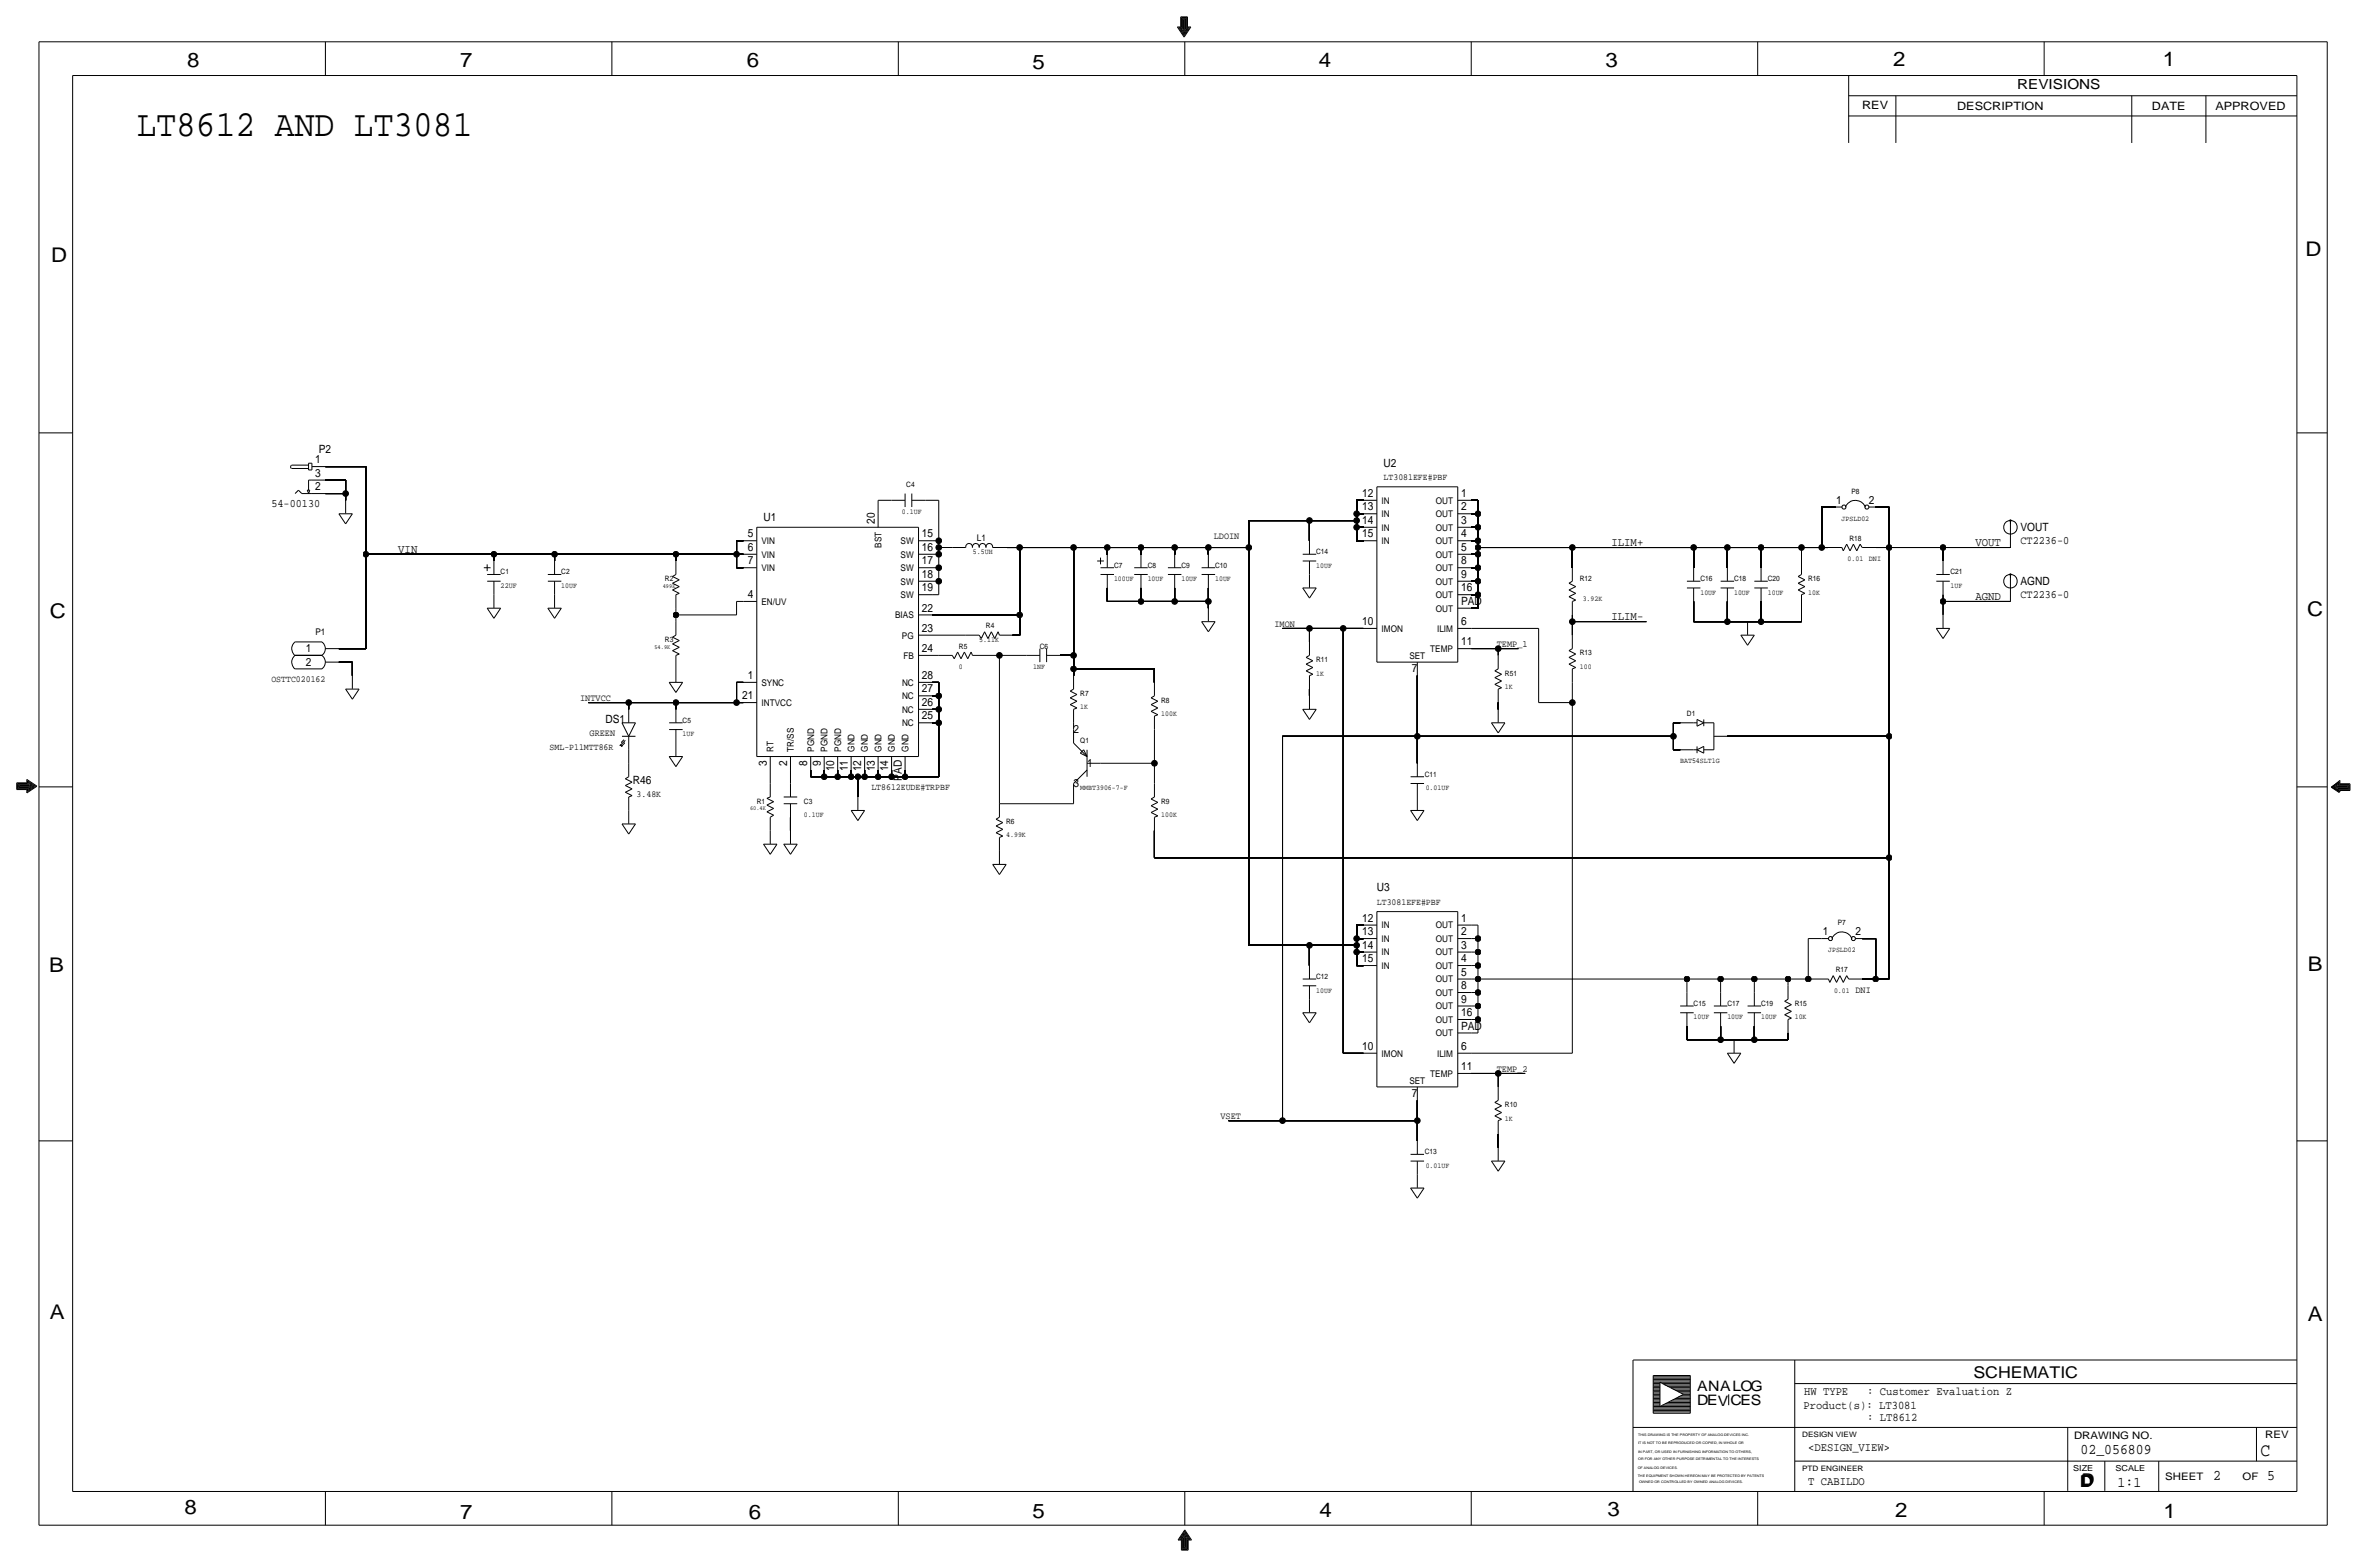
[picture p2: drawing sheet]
<svg xmlns="http://www.w3.org/2000/svg" width="892mm" height="590mm" viewBox="0 0 892 590" stroke-linecap="round" stroke-linejoin="round" font-family="sans-serif">
<defs><g id="words">
<text font-size="13.9" x="51.5" y="51.3">LT8612 AND LT3081</text>
<g font-size="7.6">
<text x="70.6" y="25.4">8</text>
<text x="173.4" y="25.4">7</text>
<text x="281.4" y="25.1">6</text>
<text x="389.1" y="26.2">5</text>
<text x="497" y="25.4">4</text>
<text x="605" y="25.1">3</text>
<text x="713.4" y="24.9">2</text>
<text x="815" y="24.9">1</text>
<text x="19.3" y="98.8">D</text>
<text x="868.9" y="96.5">D</text>
<text x="18.7" y="232.7">C</text>
<text x="869.4" y="232.2">C</text>
<text x="869.6" y="365.8">B</text>
<text x="18.5" y="366">B</text>
<text x="18.7" y="496.8">A</text>
<text x="869.6" y="497.6">A</text>
<text x="69.5" y="570.5">8</text>
<text x="173.4" y="572.3">7</text>
<text x="282.1" y="572.3">6</text>
<text x="389.1" y="571.8">5</text>
<text x="497.3" y="571.5">4</text>
<text x="605.7" y="571.2">3</text>
<text x="714.2" y="571.5">2</text>
<text x="815.3" y="572">1</text>
</g>
<text font-size="7" x="851.9" y="548.4">C</text>
<g font-size="6.1">
<text x="743.7" y="518.9">SCHEMATIC</text>
<text x="783.8" y="560.3">D</text>
<text x="784.3" y="559.8">D</text>
</g>
<g font-size="5.6">
<text x="784" y="547.9">02_056809</text>
<text x="834.1" y="557.5">2</text>
<text x="854.4" y="557.5">5</text>
<text x="798" y="560.1">1:1</text>
</g>
<g font-size="5.4">
<text x="639.5" y="524.2">ANALOG</text>
<text x="639.5" y="529.3">DEVCES</text>
</g>
<text font-size="5.2" x="760.2" y="33.5">REVISIONS</text>
<g font-size="4.5">
<text x="150.1" y="208.3">VIN</text>
<text x="607.3" y="205.7">ILIM+</text>
<text x="744.4" y="205.7">VOUT</text>
<text x="744.4" y="226.1">AGND</text>
<text x="607.3" y="233.7">ILIM-</text>
</g>
<g font-size="4.4">
<text x="679.9" y="525.5">HW TYPE</text>
<text x="703.6" y="525.5">: Customer Evaluation Z</text>
<text x="679.7" y="530.9">Product(s): LT3081</text>
<text x="703.6" y="535.2">: LT8612</text>
<text x="681.4" y="546.6">&lt;DESIGN_VIEW&gt;</text>
<text x="681.4" y="559.3">T CABILDO</text>
</g>
<g font-size="4.3">
<text x="701.8" y="41.1">REV</text>
<text x="737.6" y="41.4">DESCRIPTION</text>
<text x="811" y="41.4">DATE</text>
<text x="834.8" y="41.4">APPROVED</text>
<text x="120.1" y="170.7">P2</text>
<text x="118.8" y="174.5">1</text>
<text x="118.8" y="179.6">3</text>
<text x="521.4" y="175.8">U2</text>
<text x="118.8" y="184.7">2</text>
<text x="102.3" y="191">54-00130</text>
<text x="513.4" y="187.2">12</text>
<text x="550.6" y="187.2">1</text>
<text x="692" y="189.7">1</text>
<text x="704.3" y="189.7">2</text>
<text x="287.7" y="196.1">U1</text>
<text x="329.6" y="197.4" transform="rotate(-90 329.6 197.4)">20</text>
<text x="513.4" y="197.4">14</text>
<text x="513.4" y="192.3">13</text>
<text x="550.6" y="197.4">3</text>
<text x="550.6" y="192.3">2</text>
<text x="281.8" y="202.4">5</text>
<text x="347.4" y="202.4">15</text>
<text x="513.4" y="202.4">15</text>
<text x="550.6" y="202.4">4</text>
<text x="761.4" y="199.9">VOUT</text>
<text x="281.8" y="207.5">6</text>
<text x="347.4" y="207.5">16</text>
<text x="550.6" y="207.5">5</text>
<text x="761.4" y="205">CT2236-0</text>
<text x="281.8" y="212.6">7</text>
<text x="347.4" y="212.6">17</text>
<text x="550.6" y="212.6">8</text>
<text x="347.4" y="217.7">18</text>
<text x="550.6" y="217.7">9</text>
<text x="761.4" y="220.2">AGND</text>
<text x="281.8" y="225.3">4</text>
<text x="347.4" y="222.8">19</text>
<text x="550.6" y="227.8">PAD</text>
<text x="550.6" y="222.8">16</text>
<text x="761.4" y="225.3">CT2236-0</text>
<text x="347.4" y="230.4">22</text>
<text x="347.4" y="238">23</text>
<text x="513.4" y="235.5">10</text>
<text x="550.6" y="235.5">6</text>
<text x="115.2" y="245.6">1</text>
<text x="347.4" y="245.6">24</text>
<text x="550.6" y="243.1">11</text>
<text x="115.2" y="250.7">2</text>
<text x="281.8" y="255.8">1</text>
<text x="347.4" y="255.8">28</text>
<text x="532" y="253.2">7</text>
<text x="279.7" y="263.4">21</text>
<text x="347.4" y="260.9">27</text>
<text x="347.4" y="265.9">26</text>
<text x="228.1" y="272.3">DS1</text>
<text x="347.4" y="271">25</text>
<text x="404.6" y="276.1">2</text>
<text x="289" y="288.4" transform="rotate(-90 289 288.4)">3</text>
<text x="296.6" y="288.4" transform="rotate(-90 296.6 288.4)">2</text>
<text x="304.2" y="288.4" transform="rotate(-90 304.2 288.4)">8</text>
<text x="309.3" y="288.4" transform="rotate(-90 309.3 288.4)">9</text>
<text x="314.4" y="290.5" transform="rotate(-90 314.4 290.5)">10</text>
<text x="319.5" y="290.5" transform="rotate(-90 319.5 290.5)">11</text>
<text x="324.6" y="290.5" transform="rotate(-90 324.6 290.5)">12</text>
<text x="329.6" y="290.5" transform="rotate(-90 329.6 290.5)">13</text>
<text x="334.7" y="290.5" transform="rotate(-90 334.7 290.5)">14</text>
<text x="409.7" y="288.8">1</text>
<text x="238.5" y="295.1">R46</text>
<text x="339.8" y="294.1" transform="rotate(-90 339.8 294.1)">PAD</text>
<text x="404.6" y="296.4">3</text>
<text x="518.9" y="335.8">U3</text>
<text x="513.4" y="347.2">12</text>
<text x="550.6" y="347.2">1</text>
<text x="513.4" y="352.3">13</text>
<text x="550.6" y="352.3">2</text>
<text x="686.9" y="352.3">1</text>
<text x="699.2" y="352.3">2</text>
<text x="513.4" y="357.4">14</text>
<text x="550.6" y="357.4">3</text>
<text x="513.4" y="362.5">15</text>
<text x="550.6" y="362.5">4</text>
<text x="550.6" y="367.5">5</text>
<text x="550.6" y="377.7">9</text>
<text x="550.6" y="372.6">8</text>
<text x="550.6" y="382.8">16</text>
<text x="550.6" y="387.9">PAD</text>
<text x="513.4" y="395.5">10</text>
<text x="550.6" y="395.5">6</text>
<text x="550.6" y="403.1">11</text>
<text x="532" y="413.3">7</text>
</g>
<g font-size="3.9">
<text x="781.6" y="542.1">DRAWING NO.</text>
<text x="853.6" y="541.8">REV</text>
<text x="816" y="557.4">SHEET</text>
<text x="845.1" y="557.5">OF</text>
</g>
<g font-size="3.6">
<text x="457.4" y="203.2">LDOIN</text>
<text x="480.3" y="236.2">IMON</text>
<text x="564.1" y="243.8">TEMP_1</text>
<text x="218.6" y="264.2">INTVCC</text>
<text x="222.2" y="277.4">GREEN</text>
<text x="699.2" y="373.9">DNI</text>
<text x="564.1" y="403.9">TEMP_2</text>
<text x="459.9" y="421.6">VSET</text>
</g>
<g font-size="3.5">
<text x="521.4" y="180.8">LT3081EFE#PBF</text>
<text x="520.6" y="189.7">IN</text>
<text x="541.1" y="189.7">OUT</text>
<text x="520.6" y="194.8">IN</text>
<text x="541.1" y="194.8">OUT</text>
<text x="368.1" y="203.7">L1</text>
<text x="520.6" y="199.9">IN</text>
<text x="541.1" y="199.9">OUT</text>
<text x="287" y="205">VIN</text>
<text x="332.2" y="206.4" transform="rotate(-90 332.2 206.4)">BST</text>
<text x="339.4" y="205">SW</text>
<text x="520.6" y="205">IN</text>
<text x="541.1" y="205">OUT</text>
<text x="287" y="215.1">VIN</text>
<text x="287" y="210.1">VIN</text>
<text x="339.4" y="215.1">SW</text>
<text x="339.4" y="210.1">SW</text>
<text x="541.1" y="215.1">OUT</text>
<text x="541.1" y="210.1">OUT</text>
<text x="339.4" y="220.2">SW</text>
<text x="541.1" y="220.2">OUT</text>
<text x="287" y="227.8">EN/UV</text>
<text x="339.4" y="225.3">SW</text>
<text x="541.1" y="225.3">OUT</text>
<text x="337.3" y="232.9">BIAS</text>
<text x="541.1" y="230.4">OUT</text>
<text x="118.9" y="239.3">P1</text>
<text x="520.6" y="238">IMON</text>
<text x="541.6" y="238">ILIM</text>
<text x="339.9" y="240.5">PG</text>
<text x="539" y="245.6">TEMP</text>
<text x="340.4" y="248.2">FB</text>
<text x="531.1" y="248.2">SET</text>
<text x="102.3" y="257">OSTTC020162</text>
<text x="287" y="258.3">SYNC</text>
<text x="339.9" y="258.3">NC</text>
<text x="339.9" y="263.4">NC</text>
<text x="287" y="265.9">INTVCC</text>
<text x="339.9" y="268.5">NC</text>
<text x="339.9" y="273.6">NC</text>
<text x="207.1" y="282.4">SML-P11MTT86R</text>
<text x="291.5" y="283.2" transform="rotate(-90 291.5 283.2)">RT</text>
<text x="299.2" y="283.2" transform="rotate(-90 299.2 283.2)">TR/SS</text>
<text x="306.8" y="283.2" transform="rotate(-90 306.8 283.2)">PGND</text>
<text x="311.9" y="283.2" transform="rotate(-90 311.9 283.2)">PGND</text>
<text x="316.9" y="283.2" transform="rotate(-90 316.9 283.2)">PGND</text>
<text x="322" y="283.2" transform="rotate(-90 322 283.2)">GND</text>
<text x="327.1" y="283.2" transform="rotate(-90 327.1 283.2)">GND</text>
<text x="332.2" y="283.2" transform="rotate(-90 332.2 283.2)">GND</text>
<text x="337.3" y="283.2" transform="rotate(-90 337.3 283.2)">GND</text>
<text x="342.3" y="283.2" transform="rotate(-90 342.3 283.2)">GND</text>
<text x="328.4" y="297.7">LT8612EUDE#TRPBF</text>
<text x="239.9" y="300.2">3.48K</text>
<text x="518.9" y="340.9">LT3081EFE#PBF</text>
<text x="520.6" y="349.8">IN</text>
<text x="541.1" y="349.8">OUT</text>
<text x="520.6" y="359.9">IN</text>
<text x="520.6" y="354.8">IN</text>
<text x="541.1" y="359.9">OUT</text>
<text x="541.1" y="354.8">OUT</text>
<text x="520.6" y="365">IN</text>
<text x="541.1" y="365">OUT</text>
<text x="541.1" y="370.1">OUT</text>
<text x="541.1" y="375.2">OUT</text>
<text x="541.1" y="380.2">OUT</text>
<text x="541.1" y="385.3">OUT</text>
<text x="541.1" y="390.4">OUT</text>
<text x="520.6" y="398">IMON</text>
<text x="541.6" y="398">ILIM</text>
<text x="539" y="405.6">TEMP</text>
<text x="531.1" y="408.2">SET</text>
</g>
<g font-size="3.1">
<text x="781.3" y="554">SIZE</text>
<text x="797.3" y="554">SCALE</text>
</g>
<g font-size="2.9">
<text x="704.3" y="211.3">DNI</text>
<text x="188.7" y="221.5">22UF</text>
</g>
<g font-size="2.8">
<text x="341.5" y="183.4">C4</text>
<text x="697.7" y="185.9">P8</text>
<text x="339.9" y="193.5">0.1UF</text>
<text x="694" y="196.1">JPSLD02</text>
<text x="696.9" y="203.7">R18</text>
<text x="366.6" y="208.8">5.5UH</text>
<text x="496" y="208.8">C14</text>
<text x="419.8" y="213.9">C7</text>
<text x="432.5" y="213.9">C8</text>
<text x="445.2" y="213.9">C9</text>
<text x="457.9" y="213.9">C10</text>
<text x="496" y="213.9">10UF</text>
<text x="696.2" y="211.3">0.01</text>
<text x="188.7" y="216.4">C1</text>
<text x="211.5" y="221.5">10UF</text>
<text x="211.5" y="216.4">C2</text>
<text x="250.6" y="218.9">R2</text>
<text x="419.8" y="218.9">100UF</text>
<text x="432.5" y="218.9">10UF</text>
<text x="445.2" y="218.9">10UF</text>
<text x="457.9" y="218.9">10UF</text>
<text x="595.3" y="218.9">R12</text>
<text x="640.8" y="218.9">C16</text>
<text x="653.5" y="218.9">C18</text>
<text x="666.2" y="218.9">C20</text>
<text x="681.4" y="218.9">R16</text>
<text x="735" y="216.4">C21</text>
<text x="735.1" y="221.5">1UF</text>
<text x="596.4" y="226.6">3.92K</text>
<text x="640.8" y="224">10UF</text>
<text x="653.5" y="224">10UF</text>
<text x="666.2" y="224">10UF</text>
<text x="681.4" y="224">10K</text>
<text x="371.6" y="236.7">R4</text>
<text x="250.6" y="241.8">R3</text>
<text x="361.4" y="244.3">R5</text>
<text x="369" y="241.8">5.11K</text>
<text x="391.9" y="244.3">C6</text>
<text x="361.4" y="252">0</text>
<text x="389.3" y="252">1NF</text>
<text x="496" y="249.4">R11</text>
<text x="595.3" y="246.9">R13</text>
<text x="595.4" y="252">100</text>
<text x="496" y="254.5">1K</text>
<text x="567.1" y="254.5">R51</text>
<text x="407.1" y="262.1">R7</text>
<text x="567.1" y="259.6">1K</text>
<text x="407.1" y="267.2">1K</text>
<text x="437.6" y="264.7">R8</text>
<text x="437.6" y="269.7">100K</text>
<text x="635.7" y="269.7">D1</text>
<text x="257.3" y="272.3">C5</text>
<text x="257.3" y="277.4">1UF</text>
<text x="407.1" y="279.9">Q1</text>
<text x="633.2" y="287.5">BAT54SLT1G</text>
<text x="536.9" y="292.6">C11</text>
<text x="407.1" y="297.7">MMBT3906-7-F</text>
<text x="537.3" y="297.7">0.01UF</text>
<text x="285.2" y="302.8">R1</text>
<text x="303" y="302.8">C3</text>
<text x="437.6" y="302.8">R9</text>
<text x="303" y="307.8">0.1UF</text>
<text x="379.2" y="310.4">R6</text>
<text x="437.6" y="307.8">100K</text>
<text x="379.2" y="315.5">4.99K</text>
<text x="692.6" y="348.5">P7</text>
<text x="688.9" y="358.6">JPSLD02</text>
<text x="496" y="368.8">C12</text>
<text x="691.9" y="366.3">R17</text>
<text x="496" y="373.9">10UF</text>
<text x="691.2" y="373.9">0.01</text>
<text x="638.3" y="379">C15</text>
<text x="651" y="379">C17</text>
<text x="663.7" y="379">C19</text>
<text x="676.4" y="379">R15</text>
<text x="638.3" y="384">10UF</text>
<text x="651" y="384">10UF</text>
<text x="663.7" y="384">10UF</text>
<text x="676.4" y="384">10K</text>
<text x="567.1" y="417.1">R10</text>
<text x="567.1" y="422.1">1K</text>
<text x="536.9" y="434.8">C13</text>
<text x="537.3" y="439.9">0.01UF</text>
<text x="679.1" y="541.3">DESIGN VIEW</text>
<text x="679.1" y="554">PTD ENGINEER</text>
</g>
<g font-size="2.3">
<text x="249.8" y="221.5">499K</text>
<text x="246.6" y="244.3">54.9K</text>
<text x="282.7" y="305.3">60.4K</text>
</g>
<g font-size="1.3">
<text x="617.3" y="541.1">THIS DRAWING IS THE PROPERTY OF ANALOG DEVICES INC.</text>
<text x="617.3" y="543.9">IT IS NOT TO BE REPRODUCED OR COPIED, IN WHOLE OR</text>
<text x="617.3" y="547.2">IN PART, OR USED IN FURNISHING INFORMATION TO OTHERS,</text>
<text x="617.3" y="550">OR FOR ANY OTHER PURPOSE DETRIMENTAL TO THE INTERESTS</text>
<text x="617.2" y="556.3">THE EQUIPMENT SHOWN HEREON MAY BE PROTECTED BY PATENTS</text>
<text x="617.2" y="553.2">OF ANALOG DEVICES.</text>
<text x="617.7" y="558.8">OWNED OR CONTROLLED BY OWNED ANALOG DEVICES.</text>
</g>
</g></defs>
<!-- layer: Nets -->
<g fill="none" stroke="#000" stroke-width=".38">
<path d="M122.6 175.8h15.3zM137.9 175.8v33zM122.6 185.9h7.7zM122.6 180.8h7.7zM130.3 185.9v2.6zM130.3 180.8v5.1zM330.9 188.5v5zM330.9 188.5h5.1zM348.7 188.5h5.1zM353.8 188.5v15.2zM470.6 196.1v10.1zM470.6 196.1h22.9z"/>
<path d="M493.5 196.1v7.6zM493.5 196.1h17.8zM511.3 198.6v5.1zM511.3 198.6h2.5zM511.3 188.5h2.5zM511.3 193.5h2.5zM511.3 188.5v5zM511.3 196.1v2.5zM511.3 193.5v2.6zM554.4 188.5h2.6zM554.4 193.5h2.6zM554.4 198.6h2.6z"/>
<path d="M557 188.5v5zM557 193.5v5.1zM557 198.6v5.1zM686.5 191h5.1zM686.5 191v15.2zM706.8 191h5.1zM711.9 191v15.2zM137.9 208.8v35.5zM137.9 208.8h48.2zM186.1 208.8v2.5zM186.1 208.8h22.9zM209 208.8v2.5z"/>
<path d="M209 208.8h45.7zM254.7 208.8v2.5zM254.7 208.8h22.9zM277.6 203.7h2.5zM277.6 213.9h2.5zM277.6 208.8v5.1zM277.6 203.7v5.1zM277.6 208.8h2.5zM351.2 218.9h2.6zM351.2 213.9h2.6zM351.2 208.8h2.6zM351.2 203.7h2.6z"/>
<path d="M353.8 218.9v5.1zM353.8 213.9v5zM353.8 208.8v5.1zM353.8 206.2v2.6zM353.8 206.2h5.1zM353.8 203.7v2.5zM379.2 206.2h5.1zM384.3 206.2v25.4zM384.3 206.2h20.3zM404.6 206.2v40.7zM404.6 206.2h12.7zM417.3 206.2v2.6z"/>
<path d="M417.3 206.2h12.7zM430 206.2v2.6zM430 206.2h12.7zM442.7 206.2v2.6zM442.7 206.2h12.7zM455.4 206.2v2.6zM455.4 206.2h15.2zM470.6 206.2v149.9zM511.3 203.7h2.5zM554.4 218.9h2.6zM554.4 213.9h2.6zM554.4 203.7h2.6z"/>
<path d="M554.4 208.8h2.6zM557 218.9v5.1zM557 213.9v5zM557 208.8v5.1zM557 206.2v2.6zM557 203.7v2.5zM557 206.2h35.5zM592.5 206.2v7.7zM592.5 206.2h45.8zM638.3 206.2v7.7zM638.3 206.2h12.7zM651 206.2v7.7z"/>
<path d="M651 206.2h12.7zM663.7 206.2v7.7zM663.7 206.2h15.2zM678.9 206.2v5.1zM678.9 206.2h7.6zM686.5 206.2h2.6zM706.8 206.2h5.1zM711.9 206.2v71.2zM711.9 206.2h20.3zM732.2 206.2v5.1zM732.2 206.2h25.4zM254.7 231.6v2.6z"/>
<path d="M254.7 229.1v2.5zM254.7 231.6h22.9zM277.6 226.6h2.5zM277.6 226.6v5zM351.2 231.6h33.1zM351.2 239.3h12.7zM351.2 224h2.6zM381.7 239.3h2.6zM384.3 231.6v7.7zM417.3 221.5v5.1zM417.3 226.6h12.7zM430 221.5v5.1z"/>
<path d="M430 226.6h12.7zM442.7 221.5v5.1zM442.7 226.6h12.7zM455.4 226.6v2.5zM455.4 221.5v5.1zM483.3 236.7h10.2zM493.5 236.7v5.1zM493.5 236.7h12.7zM506.2 236.7v160zM506.2 236.7h7.6zM554.4 236.7h25.4zM554.4 229.1h2.6z"/>
<path d="M554.4 224h2.6zM557 224v5.1zM579.8 236.7v28zM592.5 234.2v5.1zM592.5 231.6v2.6zM592.5 234.2h28zM638.3 226.6v7.6zM638.3 234.2h12.7zM651 226.6v7.6zM651 234.2h7.6zM658.6 234.2h5.1zM663.7 226.6v7.6z"/>
<path d="M663.7 234.2h15.2zM678.9 229.1v5.1zM732.2 226.6v5zM732.2 224v2.6zM732.2 226.6h25.4zM127.7 249.4h5.1zM127.7 244.3h10.2zM132.8 249.4v5.1zM277.6 257v7.7zM277.6 257h2.5zM351.2 257h2.6zM351.2 246.9h2.6z"/>
<path d="M353.8 257v5.1zM371.6 246.9h5zM376.6 246.9v55.9zM376.6 246.9h10.2zM399.5 246.9h5.1zM404.6 252v2.5zM404.6 252h30.5zM404.6 246.9v5.1zM435.1 252v5zM493.5 259.6v2.5zM534.1 254.5v22.9zM554.4 244.3h10.2z"/>
<path d="M564.6 244.3v2.6zM564.6 244.3h7.6zM592.5 257v7.7zM221.7 264.7h15.2zM236.9 264.7v2.5zM236.9 264.7h17.8zM254.7 264.7v2.5zM254.7 264.7h22.9zM277.6 264.7h2.5zM351.2 262.1h2.6zM351.2 267.2h2.6zM351.2 272.3h2.6z"/>
<path d="M353.8 262.1v5.1zM353.8 272.3v20.3zM353.8 267.2v5.1zM404.6 272.3v2.5zM435.1 274.8v12.7zM483.3 277.4v144.7zM483.3 277.4h50.8zM534.1 277.4v10.1zM534.1 277.4h96.5zM564.6 264.7v2.5zM579.8 264.7h12.7zM592.5 264.7v132z"/>
<path d="M630.6 277.4v5zM630.6 272.3v5.1zM630.6 272.3h2.6zM651 277.4h60.9zM711.9 277.4v45.7zM236.9 282.4v5.1zM290.3 290.1v5zM297.9 290.1v5zM305.5 290.1v2.5zM305.5 292.6h5.1zM310.6 290.1v2.5zM310.6 292.6h5.1z"/>
<path d="M315.7 290.1v2.5zM315.7 292.6h5.1zM320.8 290.1v2.5zM320.8 292.6h2.5zM323.3 292.6v7.6zM323.3 292.6h2.5zM325.8 290.1v2.5zM325.8 292.6h5.1zM330.9 290.1v2.5zM330.9 292.6h5.1zM336 290.1v2.5zM336 292.6h5.1z"/>
<path d="M341.1 290.1v2.5zM341.1 292.6h12.7zM414.7 287.5h20.4zM435.1 287.5v7.6zM630.6 282.4h2.6zM297.9 307.8v5.1zM376.6 302.8h28zM404.6 300.2v2.6zM435.1 312.9v10.2zM435.1 323.1h276.8zM711.9 323.1v45.7zM470.6 356.1h22.9z"/>
<path d="M493.5 356.1v7.6zM493.5 356.1h17.8zM511.3 348.5h2.5zM511.3 353.6h2.5zM511.3 348.5v5.1zM511.3 358.6v5.1zM511.3 358.6h2.5zM511.3 356.1v2.5zM511.3 353.6v2.5zM554.4 348.5h2.6zM554.4 353.6h2.6zM554.4 358.6h2.6z"/>
<path d="M557 348.5v5.1zM557 353.6v5zM557 358.6v5.1zM681.4 353.6v15.2zM681.4 353.6h5.1zM701.8 353.6h5zM706.8 353.6v15.2zM511.3 363.7h2.5zM554.4 379h2.6zM554.4 363.7h2.6zM554.4 373.9h2.6zM554.4 368.8h2.6z"/>
<path d="M557 379v5zM557 373.9v5.1zM557 368.8v5.1zM557 363.7v5.1zM557 368.8h78.7zM635.7 368.8v5.1zM635.7 368.8h12.7zM648.4 368.8v5.1zM648.4 368.8h12.7zM661.1 368.8v5.1zM661.1 368.8h12.7zM673.8 368.8v2.5z"/>
<path d="M673.8 368.8h7.6zM681.4 368.8h2.6zM701.8 368.8h5zM706.8 368.8h5.1zM506.2 396.7h7.6zM554.4 396.7h38.1zM554.4 389.1h2.6zM554.4 384h2.6zM557 384v5.1zM635.7 386.6v5.1zM635.7 391.7h12.7zM648.4 386.6v5.1z"/>
<path d="M648.4 391.7h5.1zM653.5 391.7h7.6zM661.1 386.6v5.1zM661.1 391.7h12.7zM673.8 389.1v2.6zM534.1 414.5v7.6zM554.4 404.4h10.2zM564.6 404.4v5zM564.6 404.4h10.2zM463 422.1h20.3zM483.3 422.1h50.8zM534.1 422.1v7.7z"/>
<path d="M564.6 427.2v5.1z"/>
</g>
<g fill="#000" stroke="#000" stroke-width=".38">
<circle cx="130.3" cy="185.9" r="1.07"/>
<circle cx="493.5" cy="196.1" r="1.07"/>
<circle cx="511.3" cy="193.5" r="1.07"/>
<circle cx="511.3" cy="198.6" r="1.07"/>
<circle cx="511.3" cy="196.1" r="1.07"/>
<circle cx="557" cy="193.5" r="1.07"/>
<circle cx="557" cy="198.6" r="1.07"/>
<circle cx="137.9" cy="208.8" r="1.07"/>
<circle cx="186.1" cy="208.8" r="1.07"/>
<circle cx="209" cy="208.8" r="1.07"/>
<circle cx="254.7" cy="208.8" r="1.07"/>
<circle cx="277.6" cy="208.8" r="1.07"/>
<circle cx="353.8" cy="218.9" r="1.07"/>
<circle cx="353.8" cy="203.7" r="1.07"/>
<circle cx="353.8" cy="206.2" r="1.07"/>
<circle cx="353.8" cy="208.8" r="1.07"/>
<circle cx="353.8" cy="213.9" r="1.07"/>
<circle cx="384.3" cy="206.2" r="1.07"/>
<circle cx="404.6" cy="206.2" r="1.07"/>
<circle cx="417.3" cy="206.2" r="1.07"/>
<circle cx="430" cy="206.2" r="1.07"/>
<circle cx="442.7" cy="206.2" r="1.07"/>
<circle cx="455.4" cy="206.2" r="1.07"/>
<circle cx="470.6" cy="206.2" r="1.07"/>
<circle cx="557" cy="208.8" r="1.07"/>
<circle cx="557" cy="218.9" r="1.07"/>
<circle cx="557" cy="206.2" r="1.07"/>
<circle cx="557" cy="203.7" r="1.07"/>
<circle cx="557" cy="213.9" r="1.07"/>
<circle cx="592.5" cy="206.2" r="1.07"/>
<circle cx="638.3" cy="206.2" r="1.07"/>
<circle cx="651" cy="206.2" r="1.07"/>
<circle cx="663.7" cy="206.2" r="1.07"/>
<circle cx="678.9" cy="206.2" r="1.07"/>
<circle cx="686.5" cy="206.2" r="1.07"/>
<circle cx="711.9" cy="206.2" r="1.07"/>
<circle cx="732.2" cy="206.2" r="1.07"/>
<circle cx="254.7" cy="231.6" r="1.07"/>
<circle cx="384.3" cy="231.6" r="1.07"/>
<circle cx="430" cy="226.6" r="1.07"/>
<circle cx="442.7" cy="226.6" r="1.07"/>
<circle cx="455.4" cy="226.6" r="1.07"/>
<circle cx="493.5" cy="236.7" r="1.07"/>
<circle cx="506.2" cy="236.7" r="1.07"/>
<circle cx="557" cy="224" r="1.07"/>
<circle cx="592.5" cy="234.2" r="1.07"/>
<circle cx="651" cy="234.2" r="1.07"/>
<circle cx="663.7" cy="234.2" r="1.07"/>
<circle cx="732.2" cy="226.6" r="1.07"/>
<circle cx="376.6" cy="246.9" r="1.07"/>
<circle cx="404.6" cy="246.9" r="1.07"/>
<circle cx="404.6" cy="252" r="1.07"/>
<circle cx="564.6" cy="244.3" r="1.07"/>
<circle cx="236.9" cy="264.7" r="1.07"/>
<circle cx="254.7" cy="264.7" r="1.07"/>
<circle cx="277.6" cy="264.7" r="1.07"/>
<circle cx="353.8" cy="272.3" r="1.07"/>
<circle cx="353.8" cy="262.1" r="1.07"/>
<circle cx="353.8" cy="267.2" r="1.07"/>
<circle cx="534.1" cy="277.4" r="1.07"/>
<circle cx="592.5" cy="264.7" r="1.07"/>
<circle cx="630.6" cy="277.4" r="1.07"/>
<circle cx="711.9" cy="277.4" r="1.07"/>
<circle cx="310.6" cy="292.6" r="1.07"/>
<circle cx="315.7" cy="292.6" r="1.07"/>
<circle cx="320.8" cy="292.6" r="1.07"/>
<circle cx="323.3" cy="292.6" r="1.07"/>
<circle cx="325.8" cy="292.6" r="1.07"/>
<circle cx="330.9" cy="292.6" r="1.07"/>
<circle cx="336" cy="292.6" r="1.07"/>
<circle cx="341.1" cy="292.6" r="1.07"/>
<circle cx="435.1" cy="287.5" r="1.07"/>
<circle cx="711.9" cy="323.1" r="1.07"/>
<circle cx="493.5" cy="356.1" r="1.07"/>
<circle cx="511.3" cy="356.1" r="1.07"/>
<circle cx="511.3" cy="358.6" r="1.07"/>
<circle cx="511.3" cy="353.6" r="1.07"/>
<circle cx="557" cy="353.6" r="1.07"/>
<circle cx="557" cy="358.6" r="1.07"/>
<circle cx="557" cy="368.8" r="1.07"/>
<circle cx="557" cy="379" r="1.07"/>
<circle cx="557" cy="373.9" r="1.07"/>
<circle cx="557" cy="363.7" r="1.07"/>
<circle cx="635.7" cy="368.8" r="1.07"/>
<circle cx="648.4" cy="368.8" r="1.07"/>
<circle cx="661.1" cy="368.8" r="1.07"/>
<circle cx="673.8" cy="368.8" r="1.07"/>
<circle cx="681.4" cy="368.8" r="1.07"/>
<circle cx="706.8" cy="368.8" r="1.07"/>
<circle cx="557" cy="384" r="1.07"/>
<circle cx="648.4" cy="391.7" r="1.07"/>
<circle cx="661.1" cy="391.7" r="1.07"/>
<circle cx="564.6" cy="404.4" r="1.07"/>
<circle cx="483.3" cy="422.1" r="1.07"/>
<circle cx="534.1" cy="422.1" r="1.07"/>
</g>
<!-- layer: Components -->
<g fill="none" stroke="#000" stroke-width=".38">
<path d="M109.9 175.2l-.1 .1a.82 .82 0 0 0 0 1.2M109.9 176.5h6.3zM109.9 175.2h6.4zM116.3 177h1.3zM116.3 174.5h1.3zM116.3 174.5v2.5zM117.6 175.8h5zM117.6 174.5v2.5zM111.2 185.9l1.3-1.2zM112.5 184.7l1.2 1.2zM113.7 185.9h3.9zM115.8 184.7l.5 1.2z"/>
<path d="M115.8 184.7h.9zM116.3 180.8v3.9zM116.3 180.8h1.3zM116.7 184.7l-.4 1.2zM117.6 180.8h5zM117.6 185.9h5zM127.7 193.5l2.6 3.9zM127.7 193.5h5.1zM130.3 188.5v4.9zM132.8 193.5l-2.5 3.9zM285.2 198.6h61zM285.2 198.6v86.4z"/>
<path d="M330.9 193.5v5.1zM336 188.5h5.1zM341.1 185.9v5.1zM343.6 188.5h5.1zM343.6 185.9v5.1zM346.2 198.6v86.4zM513.8 198.6h5.1zM513.8 193.5h5.1zM513.8 188.5h5.1zM518.9 183.4h30.5zM518.9 183.4v66zM549.4 198.6h5z"/>
<path d="M549.4 193.5h5zM549.4 188.5h5zM549.4 183.4v66zM691.6 191h2.5zM695.4 191a4.1 4.1 0 0 1 3.8-2.5 4.1 4.1 0 0 1 3.8 2.6M704.3 191h2.5zM757.6 196.1v10.1zM757.6 196.1v1.3zM182.3 213.9h2.6zM183.6 216.4h5.1zM183.6 218.9h5.1zM183.6 212.6v2.5z"/>
<path d="M186.1 218.9v5.1zM186.1 211.3v5.1zM206.5 216.4h5zM206.5 218.9h5zM209 218.9v5.1zM209 211.3v5.1zM253.4 217.2l1.3-.8zM253.4 217.2l2.6 1.2zM253.4 219.7l2.6-1.3zM253.4 219.7l2.6 1.3zM254.7 211.3v5.1zM280.1 213.9h5.1z"/>
<path d="M280.1 208.8h5.1zM280.1 203.7h5.1zM346.2 218.9h5zM346.2 213.9h5zM346.2 208.8h5zM346.2 203.7h5zM358.9 206.2h5zM363.9 206.2a1.27 1.27 0 0 1 1.3-1.5 1.27 1.27 0 0 1 1.2 1.5M366.5 206.2a1.27 1.27 0 0 1 1.2-1.5 1.27 1.27 0 0 1 1.3 1.5M369 206.2a1.27 1.27 0 0 1 1.3-1.5 1.27 1.27 0 0 1 1.2 1.5M371.6 206.2a1.27 1.27 0 0 1 1.2-1.5 1.27 1.27 0 0 1 1.2 1.5M374.1 206.2h5.1z"/>
<path d="M374.9 206.2h.2zM413.5 211.3h2.5zM414.7 213.9h5.1zM414.7 216.4h5.1zM414.7 210.1v2.5zM417.3 216.4v5.1zM417.3 208.8v5.1zM427.4 213.9h5.1zM427.4 216.4h5.1zM430 216.4v5.1zM430 208.8v5.1zM440.1 213.9h5.1z"/>
<path d="M440.1 216.4h5.1zM442.7 216.4v5.1zM442.7 208.8v5.1zM452.8 213.9h5.1zM452.8 216.4h5.1zM455.4 216.4v5.1zM455.4 208.8v5.1zM490.9 208.8h5.1zM490.9 211.3h5.1zM493.5 216.4v5zM493.5 211.3v5.1zM493.5 203.7v5.1z"/>
<path d="M513.8 203.7h5.1zM549.4 218.9h5zM549.4 213.9h5zM549.4 208.8h5zM549.4 203.7h5zM591.3 219.7l1.2-.8zM591.3 219.7l2.5 1.3zM592.5 213.9v5zM635.7 218.9h5.1zM638.3 213.9v5zM648.4 218.9h5.1zM651 213.9v5z"/>
<path d="M661.1 218.9h5.1zM663.7 213.9v5zM677.6 217.2l1.3-.8zM677.6 217.2l2.6 1.2zM677.6 219.7l2.6-1.3zM677.6 219.7l2.6 1.3zM678.9 211.3v5.1zM689.1 206.2h5zM694.1 206.2l.5 1.3zM695.9 205l1.3 2.5zM695.9 205l-1.3 2.5zM698.4 205l1.3 2.5z"/>
<path d="M698.4 205l-1.2 2.5zM701 205l.8 1.2zM701 205l-1.3 2.5zM701.8 206.2h5zM729.7 218.9h5.1zM729.7 216.4h5.1zM732.2 218.9v5.1zM732.2 211.3v5.1zM757.6 216.4v10.2zM757.6 216.4v1.3zM183.6 229.1l2.5 3.8zM183.6 229.1h5.1z"/>
<path d="M186.1 224v5zM188.7 229.1l-2.6 3.8zM206.5 229.1l2.5 3.8zM206.5 229.1h5zM209 224v5zM211.5 229.1l-2.5 3.8zM253.4 222.2l2.6-1.2zM253.4 222.2l2.6 1.3zM254.7 234.2v5.1zM254.7 224v5.1zM254.7 224l1.3-.5zM280.1 226.6h5.1z"/>
<path d="M346.2 239.3h5zM346.2 231.6h5zM346.2 224h5zM363.9 239.3h5.1zM369 239.3l.8 1.2zM371 238l-1.2 2.5zM371 238l1.3 2.5zM373.6 238l-1.3 2.5zM373.6 238l1.3 2.5zM376.1 238l-1.2 2.5zM376.1 238l.5 1.3zM376.6 239.3h5.1z"/>
<path d="M452.8 234.2l2.6 3.8zM452.8 234.2h5.1zM455.4 229.1v5zM457.9 234.2l-2.5 3.8zM490.9 221.5l2.6 3.8zM490.9 221.5h5.1zM496 221.5l-2.5 3.8zM513.8 236.7h5.1zM549.4 229.1h5zM549.4 224h5zM549.4 236.7h5zM591.3 222.2l2.5-1.2z"/>
<path d="M591.3 222.2l2.5 1.3zM591.3 224.8l2.5-1.3zM591.3 224.8l2.5 1.3zM592.5 239.3v5zM592.5 226.6v5zM592.5 226.6l1.3-.5zM635.7 221.5h5.1zM638.3 221.5v5.1zM648.4 221.5h5.1zM651 221.5v5.1zM656 239.3l2.6 3.8zM656 239.3h5.1z"/>
<path d="M658.6 234.2v5zM661.1 239.3l-2.5 3.8zM661.1 221.5h5.1zM663.7 221.5v5.1zM677.6 222.2l2.6-1.2zM677.6 222.2l2.6 1.3zM678.9 224v5.1zM678.9 224l1.3-.5zM729.7 236.7l2.5 3.8zM729.7 236.7h5.1zM732.2 231.6v5zM734.8 236.7l-2.6 3.8z"/>
<path d="M111.2 241.8a3.3 3.3 0 0 0 0 5.1 3.3 3.3 0 0 0 0 5.1M111.2 246.9h10.2zM111.2 252h10.2zM111.2 241.8h10.2zM121.3 241.9a3.1 3.1 0 0 1 0 5 3.1 3.1 0 0 1 0 5.1M122.6 249.4h5.1zM122.6 244.3h5.1zM130.3 259.6l2.5 3.8zM130.3 259.6h5zM132.8 254.5v5zM135.3 259.6l-2.5 3.8zM252.2 257l2.5 3.9z"/>
<path d="M252.2 257h5.1zM253.4 240l1.3-.7zM253.4 240l2.6 1.3zM253.4 242.6l2.6-1.3zM253.4 242.6l2.6 1.2zM253.4 245.1l2.6-1.3zM253.4 245.1l2.6 1.3zM254.7 252v4.9zM254.7 246.9v5.1zM254.7 246.9l1.3-.5zM257.3 257l-2.6 3.9zM280.1 257h5.1z"/>
<path d="M346.2 257h5zM346.2 246.9h5zM353.8 246.9h5.1zM358.9 246.9l.7 1.3zM360.9 245.6l-1.3 2.6zM360.9 245.6l1.3 2.6zM363.4 245.6l-1.2 2.6zM363.4 245.6l1.3 2.6zM366 245.6l-1.3 2.6zM366 245.6l.5 1.3zM366.5 246.9h5.1zM386.8 246.9h5.1z"/>
<path d="M391.9 244.3v5.1zM394.4 246.9h5.1zM394.4 244.3v5.1zM404.6 254.5v5.1zM435.1 257v5.1zM492.2 247.6l1.3-.7zM492.2 247.6l2.5 1.3zM492.2 250.2l2.5-1.3zM492.2 250.2l2.5 1.3zM492.2 252.7l2.5-1.2zM492.2 252.7l2.5 1.3zM493.5 254.5v5.1z"/>
<path d="M493.5 241.8v5.1zM493.5 254.5l1.2-.5zM518.9 249.4h30.5zM534.1 249.4v5.1zM549.4 244.3h5zM563.3 252.7l1.3-.7zM563.3 252.7l2.6 1.3zM563.3 255.3l2.6-1.3zM563.3 255.3l2.6 1.2zM563.3 257.8l2.6-1.3zM563.3 257.8l2.6 1.3zM564.6 259.6v5.1z"/>
<path d="M564.6 246.9v5.1zM564.6 259.6l1.3-.5zM591.3 245.1l1.2-.8zM591.3 245.1l2.5 1.3zM591.3 247.6l2.5-1.2zM591.3 247.6l2.5 1.3zM591.3 250.2l2.5-1.3zM591.3 250.2l2.5 1.3zM592.5 252v5zM592.5 252l1.3-.5zM234.1 279.7l1.1-1.1zM234.1 279.7l.5 .2z"/>
<path d="M234.4 277.4h5.1zM234.4 272.3l2.5 5.1zM234.4 272.3h5.1zM234.9 279.7l.5 .2zM234.9 279.7l.8-.8zM236.9 267.2v5zM236.9 277.4v5zM239.5 272.3l-2.6 5.1zM252.2 272.3h5.1zM252.2 274.8h5.1zM254.7 279.9v5zM254.7 274.8v5.1z"/>
<path d="M254.7 267.2v5.1zM280.1 264.7h5.1zM346.2 262.1h5zM346.2 267.2h5zM346.2 272.3h5zM403.3 260.3l1.3-.7zM403.3 260.3l2.5 1.3zM403.3 262.9l2.5-1.3zM403.3 262.9l2.5 1.3zM403.3 265.4l2.5-1.2zM403.3 265.4l2.5 1.3zM404.6 274.8v5.1z"/>
<path d="M404.6 279.9l5.1 5.1zM404.6 267.2v5.1zM404.6 267.2l1.2-.5zM433.8 262.9l1.3-.8zM433.8 262.9l2.5 1.3zM433.8 265.4l2.5-1.2zM433.8 265.4l2.5 1.3zM433.8 268l2.5-1.3zM433.8 268l2.5 1.2zM435.1 269.7v5.1zM435.1 269.7l1.2-.5zM490.9 267.2l2.6 3.8z"/>
<path d="M490.9 267.2h5.1zM493.5 262.1v5zM496 267.2l-2.5 3.8zM562.1 272.3l2.5 3.8zM562.1 272.3h5zM564.6 267.2v5zM567.1 272.3l-2.5 3.8zM633.2 272.3h5.1zM638.3 272.3h1.2zM639.5 271v2.6zM639.5 271l2.6 1.3zM639.5 273.6l2.6-1.3z"/>
<path d="M642.1 271v2.6zM642.1 272.3h3.8zM645.9 277.4h5.1zM645.9 272.3v10.1zM233.6 280.9l1-1zM233.6 280.9l.5-.2zM233.9 280.4l-.3 .5zM234.1 281.2l1.3-1.3zM234.1 281.2l.5-.3zM234.4 280.7l-.3 .5zM235.7 293.4l1.2-.8zM235.7 293.4l2.5 1.2z"/>
<path d="M235.7 295.9l2.5-1.3zM235.7 295.9l2.5 1.3zM235.7 298.4l2.5-1.2zM235.7 298.4l2.5 1.3zM236.9 287.5v5.1zM252.2 285l2.5 3.8zM252.2 285h5.1zM257.3 285l-2.6 3.8zM285.2 285h61zM290.3 295.1v5.1zM290.3 285v5.1zM297.9 295.1v5.1z"/>
<path d="M297.9 285v5.1zM305.5 285v5.1zM310.6 285v5.1zM315.7 285v5.1zM320.8 285v5.1zM325.8 285v5.1zM330.9 285v5.1zM336 285v5.1zM341.1 285v5.1zM404.6 295.1v5.1zM407.1 283.7l2.6 1.3zM408.4 282.4l1.3 2.6z"/>
<path d="M408.4 282.4l-1.3 1.3zM409.7 287.5h5zM409.7 282.4v10.2zM409.7 290.1l-5.1 5zM435.1 295.1v5.1zM531.6 295.1h5.1zM531.6 292.6h5.1zM534.1 295.1v5.1zM534.1 287.5v5.1zM633.2 282.4h5.1zM638.3 282.4h1.2zM639.5 282.4l2.6-1.2z"/>
<path d="M639.5 282.4l2.6 1.3zM639.5 281.2v2.5zM642.1 282.4h3.8zM642.1 281.2v2.5zM234.4 310.4l2.5 3.8zM234.4 310.4h5.1zM236.9 305.3v5zM236.9 300.2v5.1zM236.9 300.2l1.3-.5zM239.5 310.4l-2.6 3.8zM287.7 318l2.6 3.8zM287.7 318h5.1z"/>
<path d="M289 305.8l2.5 1.3zM289 305.8l2.5-1.3zM289 303.3l2.5 1.2zM289 303.3l2.5-1.3zM289 300.7l2.5 1.3zM289 300.7l1.3-.5zM290.3 312.9v5zM290.3 307.8v5.1zM290.3 307.8l1.2-.7zM292.8 318l-2.5 3.8zM295.4 300.2h5zM295.4 302.8h5z"/>
<path d="M295.4 318l2.5 3.8zM295.4 318h5zM297.9 302.8v5zM297.9 312.9v5zM300.4 318l-2.5 3.8zM320.8 305.3l2.5 3.8zM320.8 305.3h5zM323.3 300.2v5zM325.8 305.3l-2.5 3.8zM375.4 308.6l1.2-.8zM375.4 308.6l2.5 1.3zM375.4 311.1l2.5-1.2z"/>
<path d="M375.4 311.1l2.5 1.3zM375.4 313.7l2.5-1.3zM375.4 313.7l2.5 1.3zM376.6 315.5v5zM376.6 302.8v5zM376.6 315.5l1.3-.5zM433.8 301l1.3-.8zM433.8 301l2.5 1.3zM433.8 303.5l2.5-1.2zM433.8 303.5l2.5 1.3zM433.8 306.1l2.5-1.3zM433.8 306.1l2.5 1.2z"/>
<path d="M435.1 307.8v5.1zM435.1 307.8l1.2-.5zM531.6 305.3l2.5 3.8zM531.6 305.3h5.1zM534.1 300.2v5zM536.7 305.3l-2.6 3.8zM374.1 325.6l2.5 3.8zM374.1 325.6h5.1zM376.6 320.5v5zM379.2 325.6l-2.6 3.8zM513.8 358.6h5.1zM513.8 353.6h5.1z"/>
<path d="M513.8 348.5h5.1zM518.9 343.4h30.5zM518.9 343.4v66zM549.4 358.6h5zM549.4 353.6h5zM549.4 348.5h5zM549.4 343.4v66zM686.5 353.6h2.6zM690.3 353.6a4.1 4.1 0 0 1 3.8-2.5 4.1 4.1 0 0 1 3.8 2.5M699.2 353.6h2.6zM490.9 368.8h5.1zM490.9 371.3h5.1z"/>
<path d="M493.5 376.4v5zM493.5 371.3v5.1zM493.5 363.7v5.1zM513.8 363.7h5.1zM549.4 379h5zM549.4 373.9h5zM549.4 368.8h5zM549.4 363.7h5zM633.2 379h5.1zM635.7 373.9v5.1zM645.9 379h5.1zM648.4 373.9v5.1z"/>
<path d="M658.6 379h5.1zM661.1 373.9v5.1zM672.5 377.2l1.3-.8zM672.5 377.2l2.6 1.3zM672.5 379.7l2.6-1.2zM672.5 379.7l2.6 1.3zM673.8 371.3v5.1zM684 368.8h5.1zM689.1 368.8l.5 1.3zM690.8 367.5l1.3 2.6zM690.8 367.5l-1.2 2.6zM693.4 367.5l1.2 2.6z"/>
<path d="M693.4 367.5l-1.3 2.6zM695.9 367.5l.8 1.3zM695.9 367.5l-1.3 2.6zM696.7 368.8h5.1zM490.9 381.5l2.6 3.8zM490.9 381.5h5.1zM496 381.5l-2.5 3.8zM513.8 396.7h5.1zM549.4 389.1h5zM549.4 384h5zM549.4 396.7h5zM633.2 381.5h5.1z"/>
<path d="M635.7 381.5v5.1zM645.9 381.5h5.1zM648.4 381.5v5.1zM651 396.7l2.5 3.9zM651 396.7h5zM653.5 391.7v4.9zM656 396.7l-2.5 3.9zM658.6 381.5h5.1zM661.1 381.5v5.1zM672.5 382.3l2.6-1.3zM672.5 382.3l2.6 1.2zM673.8 384v5.1z"/>
<path d="M673.8 384l1.3-.5zM518.9 409.4h30.5zM534.1 409.4v5.1zM549.4 404.4h5zM563.3 415.3l1.3-.8zM563.3 415.3l2.6 1.3zM563.3 417.8l2.6-1.2zM563.3 417.8l2.6 1.3zM564.6 409.4v5.1zM531.6 437.4h5.1zM531.6 434.8h5.1zM534.1 437.4v5.1z"/>
<path d="M534.1 429.8v5zM562.1 437.4l2.5 3.8zM562.1 437.4h5zM563.3 420.4l2.6-1.3zM563.3 420.4l2.6 1.2zM564.6 422.1v5.1zM564.6 422.1l1.3-.5zM564.6 432.3v5zM567.1 437.4l-2.5 3.8zM531.6 447.5l2.5 3.9zM531.6 447.5h5.1zM534.1 442.5v4.9z"/>
<path d="M536.7 447.5l-2.6 3.9z"/>
<circle cx="694.9" cy="191" r=".77"/>
<circle cx="703.5" cy="191" r=".77"/>
<circle cx="757.6" cy="198.6" r="2.56"/>
<circle cx="757.6" cy="219" r="2.56"/>
<circle cx="689.8" cy="353.6" r=".77"/>
<circle cx="698.4" cy="353.6" r=".77"/>
</g>
<path d="M757.4 195.9h.4v.4h-.4zM757.4 216.2h.4v.4h-.4z" fill="#000" stroke="#000" stroke-width=".38"/>
<!-- layer: Page Border and Title Block -->
<g fill="none" stroke="#000" stroke-width=".38">
<path d="M14.7 15.7v558.8zM14.7 15.7h862.3zM122.6 15.7v12.7zM230.6 15.7v12.7zM338.5 15.7v12.7zM443.7 10.2h1.3zM443.7 10.2l2.5 3.8zM444.2 10.4l2 3.1zM444.2 10.4h1zM444.7 10.7l1.5 2.3zM444.7 10.7h.8zM445 6.4v3.8z"/>
<path d="M445 6.4h2.5zM445.2 6.6v3.8zM445.2 6.6h2zM445.2 10.9h.5zM445.2 10.9l1 1.5zM445.5 6.9v3.8zM445.5 6.9h1.5zM445.7 11.2l.5 .7zM445.7 11.2h.3zM445.7 7.1v3.8zM445.7 7.1h1zM446 7.4v3.8z"/>
<path d="M446 7.4h.5zM446.2 7.6v4.1zM446.5 11.2h.2zM446.5 7.4v3.8zM446.5 15.7v12.7zM446.7 10.9h.5zM446.7 11.2l-.5 .7zM446.7 7.1v3.8zM447 10.7h.8zM447 6.9v3.8zM447.2 10.4h1.1zM447.2 6.6v3.8z"/>
<path d="M447.2 10.9l-1 1.5zM447.5 10.2h1.3zM447.5 6.4v3.8zM447.8 10.7l-1.6 2.3zM448.3 10.4l-2.1 3.1zM448.8 10.2l-2.6 3.8zM554.4 15.7v12.7zM662.4 15.7v12.7zM770.3 15.7v12.7zM877 15.7v558.8zM27.4 28.4h838.2zM27.4 28.4v533.4z"/>
<path d="M696.7 36.1h168.9zM696.7 28.4v25.4zM714.5 36.1v17.7zM803.4 36.1v17.7zM831.3 36.1v17.7zM865.6 28.4v533.4zM696.7 43.7h168.9zM14.7 163.1h12.7zM865.6 163.1h11.4zM6.3 294.9v2.5zM6.3 297.4h3.8zM6.3 294.9h3.8z"/>
<path d="M6.6 295.1v2.1zM6.6 295.1h3.8zM6.6 297.2h3.8zM6.8 295.4v1.5zM6.8 295.4h3.8zM6.8 296.9h3.8zM7.1 295.7v1zM7.1 295.7h3.8zM7.1 296.7h3.8zM7.3 295.9v.5zM7.3 295.9h3.8zM7.3 296.4h3.8z"/>
<path d="M7.6 296.2h4zM10.1 297.4v1.3zM10.1 298.7l3.8-2.5zM10.1 293.6l3.8 2.6zM10.1 293.6v1.3zM10.4 297.2v1zM10.4 298.2l3-2zM10.4 294.1v1zM10.4 294.1l3 2.1zM10.6 296.9v.8zM10.6 297.7l2.3-1.5zM10.6 294.6v.8z"/>
<path d="M10.6 294.6l2.3 1.6zM10.9 295.1v.6zM10.9 295.1l1.5 1.1zM10.9 296.7v.5zM10.9 297.2l1.5-1zM11.1 295.7v.2zM11.1 295.7l.8 .5zM11.1 296.4v.3zM11.1 296.7l.8-.5zM14.7 296.4h12.7zM865.6 296.4h11.4zM878.5 296.5l3-2z"/>
<path d="M878.5 296.5l3 2.1zM878.7 296.5l3.1 1.8zM878.7 296.5l3.1-2.5zM879 296.5l2.3-1.5zM879 296.5l2.3 1.5zM879.5 296.5l1.5-1zM879.5 296.5l1.5 1zM880 296.5l.8-.5zM880 296.5l.8 .5zM880.3 296.5h4zM880.8 296.3h3.8zM880.8 296.8h3.8z"/>
<path d="M880.8 296v.3zM880.8 296.8v.2zM881 296h3.8zM881 297h3.8zM881 295.5v.5zM881 297v.5zM881.3 295.8h3.8zM881.3 297.3h3.8zM881.3 295v.8zM881.3 297.3v.7zM881.5 295.5h3.8zM881.5 297.5h3.8z"/>
<path d="M881.5 294.5v1zM881.5 297.5v1.1zM881.8 297.8h3.8zM881.8 295.2h3.8zM881.8 297.8v.5zM881.8 294v1.2zM884.6 296.3v.5zM884.8 296v1zM885.1 295.8v1.5zM885.3 295.5v2zM885.6 295.2v2.6zM14.7 429.8h12.7z"/>
<path d="M865.6 429.8h11.4zM615.4 512.3v49.5zM615.4 512.3h250.2zM623 518.2h14zM623 518.7h14zM623 519.7h14zM623 519.2h14zM623 518.2v14.2zM637 518.2v14.2zM676.4 512.3v49.5zM615.4 537.7h250.2zM623 532.4h14z"/>
<path d="M623 531.9h14zM623 531.4h14zM623 530.4h14zM623 530.9h14zM623 526.3h2.6zM623 525.3h2.6zM623 527.3h2.6zM623 525.8h2.6zM623 528.3h2.6zM623 527.8h2.6zM623 528.8h2.6zM623 529.3h2.6z"/>
<path d="M623 526.8h2.6zM623 523.2h2.6zM623 524.8h2.6zM623 523.7h2.6zM623 522.7h2.6zM623 524.3h2.6zM623 521.7h2.6zM623 521.2h2.6zM623 522.2h2.6zM623 520.2h14zM623 529.8h14zM623 520.7h14z"/>
<path d="M625.6 529.8l8.8-4.5zM625.6 520.7l8.8 4.6zM625.6 520.7v9.1zM626.6 529.3h10.4zM626.6 521.2h10.4zM627.3 521.7h9.7zM627.6 528.8h9.4zM628.3 522.2h8.7zM628.6 528.3h8.4zM629.6 527.8h7.4zM629.6 522.7h7.4zM630.4 527.3h6.6z"/>
<path d="M630.4 523.2h6.6zM631.4 523.7h5.6zM631.4 526.8h5.6zM632.4 526.3h4.6zM632.4 524.3h4.6zM633.4 525.8h3.6zM633.4 524.8h3.6zM634.4 525.3h2.6zM651.5 525.3v4zM676.4 521.2h189.2zM779.2 537.7v23.9zM850.3 537.7v12.7z"/>
<path d="M676.4 550.4h189.2zM793.2 550.4v11.2zM813.5 550.4v11.4zM14.7 574.5h862.3zM27.4 561.8h838.2zM122.6 561.8v12.7zM230.6 561.8v12.7zM338.5 561.8v12.7zM444.4 579.9h1.1zM445 579.6h.7zM445.5 579.9v3.8zM445.5 579.4h.5z"/>
<path d="M445.7 579.6v3.8zM446 579.4v3.8zM446 579.1h.2zM446.2 579.1v3.8zM446.5 561.8v12.7zM446.5 576.8l-2.1 3.1zM446.5 576.3l-2.6 3.8zM446.5 577.3l-1.5 2.3zM446.5 576.3l2.5 3.8zM446.5 576.8l2 3.1zM446.5 577.3l1.5 2.3zM446.5 578.6v4.1z"/>
<path d="M446.5 578.4l-.5 .7zM446.5 578.4l.5 .7zM446.5 577.9l-1 1.5zM446.5 577.9l1 1.5zM446.7 579.1v3.8zM446.7 579.1h.3zM447 579.4v3.8zM447 579.4h.5zM447.2 579.6v3.8zM447.2 579.6h.8zM447.5 579.9v3.8zM447.5 579.9h1z"/>
<path d="M554.4 561.8v12.7zM662.4 561.8v12.7zM770.3 561.8v12.7zM443.9 580.1h1.3zM445.2 583.9h2.6zM445.2 580.1v3.8zM445.5 583.7h2zM445.7 583.4h1.5zM446 583.2h1zM446.2 582.9h.5zM447.8 580.1v3.8zM447.8 580.1h1.2z"/>
</g>
<use href="#words"/>
</svg>
